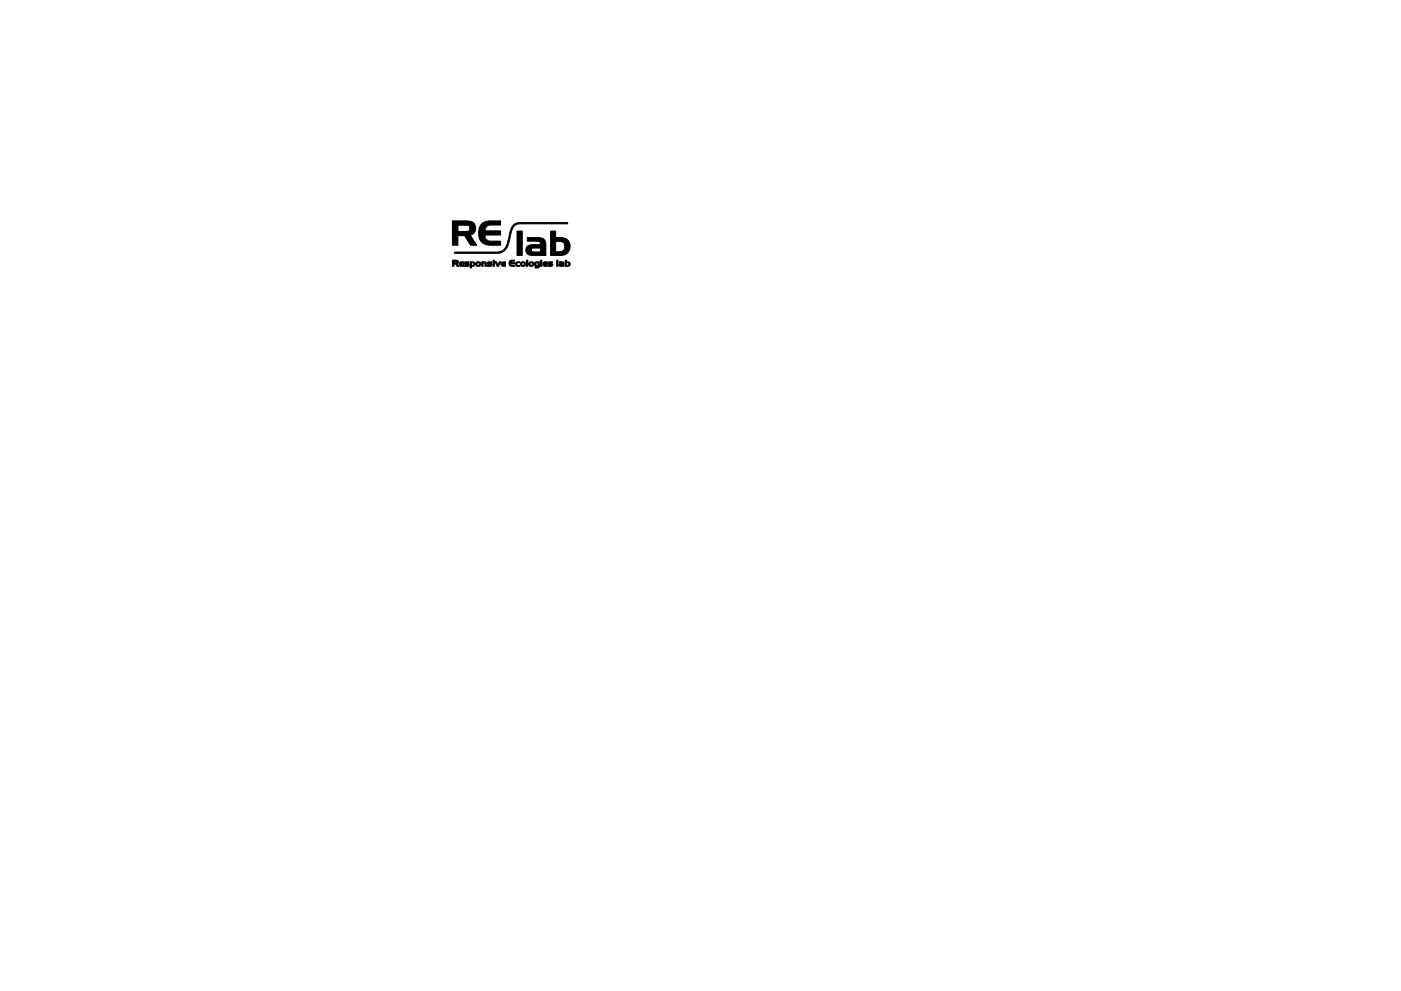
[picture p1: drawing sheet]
<svg xmlns="http://www.w3.org/2000/svg" width="297mm" height="210mm" viewBox="0 0 297 210" stroke-linecap="round" stroke-linejoin="round" font-family="sans-serif">
<g fill="#000" stroke="#000" stroke-width=".21">
<path d="M95.9 55.2l1.2 .1 .1 .4-.3 .3 .3 .5h-.3l-.3-.5h-.4v.5h-.3v-.7h.9l.1-.2-.1-.2h-.6v.4h-.3zM97.5 55.7l.8-.2v.2l-.5 .1-.1 .1h.6v.2h-.6l.1 .2h.5v.2l-.8-.1-.1-.3zM95.9 46.9h3.4l1.1 .4 .4 .7-.1 1-.3 .6-.7 .3 1.4 2.1h-1.3l-1.3-2h-1.4v2h-1.2v-2.9h3.3l.3-.2 .1-.5-.1-.3-.3-.3h-2.1v1.3h-1.2zM98.5 55.6l.9-.1v.2l-.7 .1 .7 .2v.4l-.9 .1v-.2l.7-.1-.7-.1zM99.7 55.5l.7 .1 .3 .3-.1 .4-.6 .2v.4h-.3v-.6h.6l.1-.4-.4-.2v.6h-.3zM101 55.7l.3-.2 .5 .1 .1 .3v.4l-.4 .2-.5-.1-.2-.4h.3l.3 .3 .3-.3-.3-.3-.3 .3h-.3zM102.1 55.5l.9 .1 .1 .9h-.3v-.7h-.4v.7h-.3zM103.4 55.6l.9-.1v.2l-.7 .1 .7 .2v.4l-1 .1v-.2l.8-.1-.7-.1zM104.5 55.2h.3v.2h-.3zM104.5 55.5h.3v1h-.3zM105 55.5h.3l.3 .7 .3-.7h.3l-.5 1h-.3zM102.1 47.5a2.73 2.73 0 0 1 2.1-.6h1.9v.8l-2.6 .1-.5 .5-.1 .7h3.2v.9h-3.3l.1 .6 .3 .4 .5 .2 2.4 .1v.8h-2a2.42 2.42 0 0 1-2.6-3.1l.3-.9z"/>
<path d="M106.3 55.7l.9-.2v.2l-.5 .1-.2 .1h.7v.2h-.7l.1 .2h.6v.2l-.8-.1-.2-.3zM108.1 55.4l1-.2v.2h-.7l-.1 .3h.8v.3h-.8l.1 .3h.7v.2h-.7l-.3-.2-.2-.4zM109.4 55.7l.8-.2v.2l-.5 .1-.1 .2 .1 .3h.5v.2l-.8-.1-.1-.4zM110.5 55.7l.3-.2 .5 .1 .1 .3v.4l-.4 .2-.5-.1-.2-.4h.3l.3 .3 .3-.3-.3-.3-.3 .3h-.3zM109.6 49h1.1v5.2h-1.1zM111.8 50.4h2.7l.8 .4 .4 .8v2.6h-3.1l-.8-.3-.3-.9h1.1l.1 .3 .4 .1 1.5 .1v-.9h-1.6l-.3 .2-.1 .2h-1.1l.2-.6 .5-.4 2.4-.1-.1-.5-.3-.2h-2.4zM111.6 55.2h.3v1.3h-.3zM112.2 55.7l.4-.2 .4 .1 .2 .3-.1 .4-.4 .2-.4-.1-.2-.4h.3l.3 .3 .2-.3-.3-.3-.2 .3h-.3zM113.4 55.7l1-.2-.1 1.3-.9 .1v-.2h.6l.1-.2-.6-.1-.2-.4 .8 .3v-.6l-.8 .3zM114.6 55.2h.3v.2h-.3zM114.6 55.5h.3v1h-.3zM115.2 55.7l.8-.2v.2l-.5 .1-.1 .1h.6v.2h-.6l.1 .2h.5v.2l-.8-.1-.1-.4z"/>
<path d="M116.2 55.6l.9-.1v.2l-.6 .1 .6 .2v.4l-.9 .1v-.2l.7-.1-.6-.1zM116.7 49h1.1v1.4h1.4a1.89 1.89 0 0 1 1.7 2.1 1.89 1.89 0 0 1-2.1 1.7h-2.1v-.8l2.4-.1 .5-.4 .1-.6-.1-.6-.3-.3-1.5-.2v2.2h-1.1zM118 55.2h.3v1.3h-.3zM118.6 55.5l.9 .1 .1 .9-1-.1-.1-.2 .8 .1v-.2l-.8 .1 .2-.2 .6-.1-.1-.1-.6-.1zM119.8 55.2h.3v.3l.7 .2 .1 .4-.2 .3-.9 .1v-.2h.6l.2-.3-.1-.2-.4-.1v.6h-.3zM96.4 53.5h9.1l.7-.2 .6-.3a4.2 4.2 0 0 0 1.1-2.5l.1-.6a2.63 2.63 0 0 1 1.9-2.7h10.3l.2 .2-.2 .1h-10.1l-.9 .3a3.4 3.4 0 0 0-1 2.1l-.1 .6a3.3 3.3 0 0 1-2.1 3.2l-9.5 .1z"/>
</g>
<path d="M79 41.2h3M129.8 41.2h3M79 163.7h3M129.8 163.7h3" fill="none" stroke="#fff" stroke-width="3.3"/>
<g fill="#fff" stroke="#fff" stroke-width=".21">
<circle cx="139.8" cy="111.6" r="1.25"/>
<circle cx="77" cy="111.6" r="1.25"/>
<circle cx="77" cy="142.8" r="1.25"/>
<circle cx="139.8" cy="142.8" r="1.25"/>
<circle cx="77" cy="93.3" r="1.25"/>
<circle cx="139.8" cy="93.3" r="1.25"/>
<circle cx="139.8" cy="62.1" r="1.25"/>
<circle cx="77" cy="62.1" r="1.25"/>
</g>
</svg>
